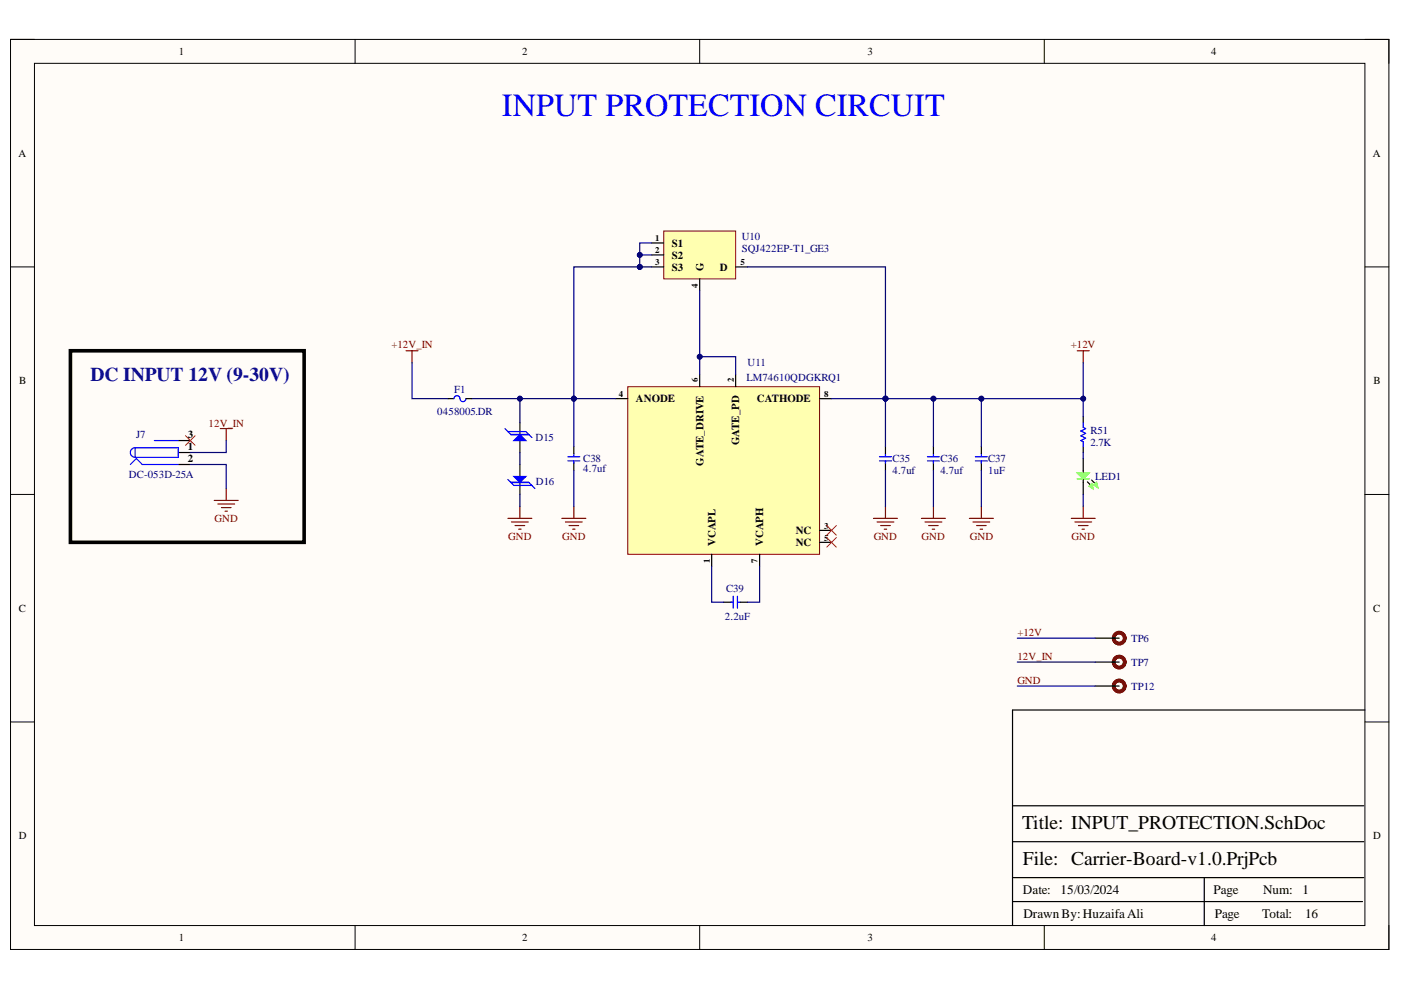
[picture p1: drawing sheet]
<svg xmlns="http://www.w3.org/2000/svg" width="297mm" height="210mm" viewBox="0 0 297 210" stroke-linecap="round" stroke-linejoin="round" font-family="sans-serif">
<defs><g id="words">
<text font-size="6.8" fill="#00f" x="106.4" y="24.7">INPUT PROTECTION CIRCUIT</text>
<text font-size="4.1" fill="#0b0b8e" x="19.2" y="80.9">DC INPUT 12V (9-30V)</text>
<g font-size="4.1">
<text x="216.7" y="175.8">Title: INPUT_PROTECTION.SchDoc</text>
<text x="216.9" y="183.4">File: Carrier-Board-v1.0.PrjPcb</text>
</g>
<g font-size="2.8">
<text x="216.9" y="189.6">Date:</text>
<text x="224.8" y="189.6">15/03/2024</text>
<text x="257.3" y="189.6">Page</text>
<text x="267.8" y="189.6">Num:</text>
<text x="276.2" y="189.6">1</text>
<text x="217" y="194.6">DrawnBy:HuzaifaAli</text>
<text x="257.6" y="194.6">Page</text>
<text x="267.6" y="194.6">Total:</text>
<text x="276.7" y="194.6">16</text>
</g>
<g font-size="2.3">
<text x="37.9" y="11.7">1</text>
<text x="110.7" y="11.7">2</text>
<text x="183.9" y="11.7">3</text>
<text x="256.8" y="11.7">4</text>
<text x="3.9" y="33.3">A</text>
<text x="291.1" y="33.3">A</text>
<text x="142.4" y="52.3">S1</text>
<text x="142.4" y="54.8">S2</text>
<text x="142.4" y="57.4">S3</text>
<text x="149.1" y="57.4" transform="rotate(-90 149.1 57.4)">G</text>
<text x="152.6" y="57.4">D</text>
<text x="4.1" y="81.5">B</text>
<text x="291.2" y="81.5">B</text>
<text x="134.8" y="85.3">ANODE</text>
<text x="160.5" y="85.3">CATHODE</text>
<text x="39.8" y="95.5">1</text>
<text x="39.8" y="93">3</text>
<text x="156.7" y="94.4" transform="rotate(-90 156.7 94.4)">GATE_PD</text>
<text x="39.8" y="98">2</text>
<text x="149.1" y="98.7" transform="rotate(-90 149.1 98.7)">GATE_DRIVE</text>
<text x="168.8" y="113.2">NC</text>
<text x="151.7" y="115.8" transform="rotate(-90 151.7 115.8)">VCAPL</text>
<text x="161.8" y="115.8" transform="rotate(-90 161.8 115.8)">VCAPH</text>
<text x="168.8" y="115.8">NC</text>
<text x="4" y="129.7">C</text>
<text x="291.2" y="129.7">C</text>
<text x="4" y="178">D</text>
<text x="291.2" y="178">D</text>
<text x="37.9" y="199.5">1</text>
<text x="110.7" y="199.5">2</text>
<text x="183.9" y="199.5">3</text>
<text x="256.8" y="199.5">4</text>
</g>
<g font-size="2.3" fill="#000080">
<text x="157.2" y="50.8">U10</text>
<text x="157.2" y="53.3">SQJ422EP-T1_GE3</text>
<text x="158.5" y="77.7">U11</text>
<text x="96.3" y="83.2">F1</text>
<text x="158.3" y="80.7">LM74610QDGKRQ1</text>
<text x="92.7" y="88.1">0458005.DR</text>
<text x="28.8" y="93">J7</text>
<text x="113.5" y="93.5">D15</text>
<text x="231.2" y="92">R51</text>
<text x="231.2" y="94.5">2.7K</text>
<text x="27.3" y="101.3">DC-053D-25A</text>
<text x="123.7" y="98">C38</text>
<text x="123.7" y="100.1">4.7uf</text>
<text x="189.2" y="98">C35</text>
<text x="189.2" y="100.6">4.7uf</text>
<text x="199.4" y="98">C36</text>
<text x="199.4" y="100.6">4.7uf</text>
<text x="209.5" y="98">C37</text>
<text x="209.5" y="100.6">1uF</text>
<text x="232.2" y="101.8">LED1</text>
<text x="113.6" y="102.9">D16</text>
<text x="154" y="125.4">C39</text>
<text x="153.7" y="131.5">2.2uF</text>
<text x="239.8" y="136.1">TP6</text>
<text x="239.8" y="141.1">TP7</text>
<text x="239.8" y="146.2">TP12</text>
</g>
<g font-size="2.3" fill="#800000">
<text x="83" y="73.9">+12V_IN</text>
<text x="227" y="73.9">+12V</text>
<text x="44.2" y="90.4">12V_IN</text>
<text x="45.5" y="110.7">GND</text>
<text x="107.8" y="114.5">GND</text>
<text x="119.2" y="114.5">GND</text>
<text x="185.2" y="114.5">GND</text>
<text x="195.4" y="114.5">GND</text>
<text x="205.6" y="114.5">GND</text>
<text x="227.2" y="114.5">GND</text>
<text x="215.7" y="134.8">+12V</text>
<text x="215.7" y="139.9">12V_IN</text>
<text x="215.7" y="144.9">GND</text>
</g>
<g font-size="1.9">
<text x="138.9" y="51.1">1</text>
<text x="138.9" y="53.7">2</text>
<text x="138.9" y="56.2">3</text>
<text x="157" y="56.2">5</text>
<text x="147.9" y="61" transform="rotate(-90 147.9 61)">4</text>
<text x="147.9" y="81" transform="rotate(-90 147.9 81)">6</text>
<text x="155.6" y="81" transform="rotate(-90 155.6 81)">2</text>
<text x="131.2" y="84.2">4</text>
<text x="174.8" y="84.2">8</text>
<text x="174.8" y="112.1">3</text>
<text x="150.5" y="119.3" transform="rotate(-90 150.5 119.3)">1</text>
<text x="160.6" y="119.4" transform="rotate(-90 160.6 119.4)">7</text>
<text x="174.8" y="114.6">5</text>
</g>
</g></defs>
<path d="M2.2 8.4h292.3v192.9h-292.3z" fill-rule="evenodd" fill="#fffcf8"/>
<path d="M2.2 8.4h292.3v192.9h-292.3z" fill="none" stroke="#000" stroke-width=".21"/>
<path d="M7.3 13.4h282.1v182.8h-282.1z" fill-rule="evenodd" fill="#fffcf8"/>
<g fill="none" stroke="#000" stroke-width=".21">
<path d="M2.2 8.4h5.1M7.3 13.4h282.1v182.8h-282.1zM75.3 8.4v5M148.3 8.4v5M221.4 8.4v5M289.4 8.4h5.1v5M2.2 56.6h5.1M289.4 56.6h5.1M2.2 104.8h5.1M289.4 104.8h5.1M2.2 153.1h5.1M289.4 153.1h5.1"/>
<path d="M75.3 196.2v5.1M148.3 196.2v5.1M221.4 196.2v5.1M294.5 196.2v5.1"/>
</g>
<path d="M110.2 89.6v2.5M110.2 93.4v2.5M289.4 150.5h-74.7v45.7M214.7 178.5h74.4M214.7 170.8h74.4M214.7 191.2h74.2M214.7 186.1h74.4M255.3 186.1v10.1" fill="none" stroke="#000" stroke-width=".25"/>
<path d="M107.1 90.9l1.2 1.2h3.8M107.7 91.5h3.8l1.3 1.3" fill="none" stroke="#00f" stroke-width=".25"/>
<path d="M109 93.4l1.2-1.3 1.3 1.3z" fill="#00f"/>
<path d="M109 93.4l1.2-1.3 1.3 1.3zM107.7 101.7l1.3 1.2h3.8M108.3 102.3h3.8l1.3 1.3" fill="none" stroke="#00f" stroke-width=".25"/>
<path d="M110.2 98.5v2.5M110.2 102.3v2.5" fill="none" stroke="#000" stroke-width=".25"/>
<path d="M109 101h2.5l-1.3 1.3z" fill="#00f"/>
<path d="M120.4 97.7h2.5M120.4 96.8h2.5M121.7 96.2v.5M121.7 97.7v.5M109 101h2.5l-1.3 1.3zM155 127.7h.5M155.5 126.4v2.6M156.4 126.4v2.6M156.5 127.7h.5" fill="none" stroke="#00f" stroke-width=".25"/>
<path d="M121.7 94.7v1.5M121.7 98.1v1.7M153.4 127.7h1.7M157 127.7h1.5" fill="none" stroke="#000" stroke-width=".25"/>
<path d="M86.1 74.4h2.5M87.4 74.4v2.5M107.7 109.9h5.1M108.4 110.7h3.6M109.2 111.4h2M110 112.2h.5M110.2 107.4v2.5" fill="none" stroke="#800000" stroke-width=".25"/>
<path d="M140.7 49h15.3v10.1h-15.3z" fill-rule="evenodd" fill="#ffffb0"/>
<path d="M140.7 49h15.3v10.1h-15.3z" fill="none" stroke="#800000" stroke-width=".21"/>
<path d="M138.2 51.5h2.5M138.2 54.1h2.5M138.2 56.6h2.5M148.3 59.1v2.6M156 56.6h2.5M187.7 94.7v1.5M187.7 98.1v1.7M197.9 94.7v1.5M197.9 98.1v1.7M208.1 94.7v1.5M208.1 98.1v1.7M230.6 102.2l.6 .6" fill="none" stroke="#000" stroke-width=".25"/>
<path d="M186.5 97.7h2.5M186.5 96.8h2.5M187.7 96.2v.5M187.7 97.7v.5M196.6 97.7h2.6M196.6 96.8h2.6M197.9 96.2v.5M197.9 97.7v.5M206.8 97.7h2.5M206.8 96.8h2.5M208.1 96.2v.5M208.1 97.7v.5" fill="none" stroke="#00f" stroke-width=".25"/>
<path d="M228.4 74.4h2.5M229.7 74.4v2.5M185.2 109.9h5.1M186 110.7h3.5M186.7 111.4h2.1M187.5 112.2h.5M187.7 107.4v2.5" fill="none" stroke="#800000" stroke-width=".25"/>
<path d="M231.2 102.8l-.3 .3 .6-.6 .3 1.2-.9-.6z" fill-rule="evenodd" fill="#0f0"/>
<path d="M231.2 102.8l-.3 .3 .6-.6 .3 1.2-.9-.6z" fill="none" stroke="#0f0" stroke-width=".21"/>
<path d="M231.4 101.8l.8 .7" fill="none" stroke="#000" stroke-width=".25"/>
<path d="M232.2 102.5l-.3 .4 .6-.6 .3 1.1-.9-.5z" fill-rule="evenodd" fill="#0f0"/>
<path d="M232.2 102.5l-.3 .4 .6-.6 .3 1.1-.9-.5z" fill="none" stroke="#0f0" stroke-width=".21"/>
<path d="M229.7 97.2v3.1M229.7 101.5v3.3" fill="none" stroke="#000" stroke-width=".25"/>
<path d="M228.4 101.5h2.5" fill="none" stroke="#0f0" stroke-width=".25"/>
<path d="M228.4 100.3h2.5l-1.2 1.2z" fill="#0f0"/>
<path d="M228.4 100.3h2.5l-1.2 1.2z" fill="none" stroke="#0f0" stroke-width=".25"/>
<path d="M37.8 95.9h2.5M37.8 98.5h2.5M37.8 93.4h2.5M229.7 88.3v1.3M229.7 94.7v1.2M232.2 135.3h5.1M232.2 140.4h5.1M232.2 145.5h5.1" fill="none" stroke="#000" stroke-width=".25"/>
<path d="M27.6 98.5l1.3-1.3 1.3 1.3h7.6M28.7 94.9a1.02 1.02 0 0 0-1.1 1 1.02 1.02 0 0 0 1.1 1.1M28.7 94.9h9.1v2.1h-9.1M28.7 94.9v2.1M32.7 93.4h5.1M229.7 89.6v1l.5 .3-1 .5 1 .5-1 .5 1 .5-1 .5 .5 .3v1" fill="none" stroke="#00f" stroke-width=".25"/>
<g fill="none" stroke="#800000" stroke-width=".25">
<path d="M46.7 90.9h2.5M48 90.9v2.5M45.4 106.1h5.1M46.2 106.9h3.5M47 107.6h2M47.7 108.4h.5M48 103.6v2.5M119.1 109.9h5.1M119.9 110.7h3.5M120.6 111.4h2.1M121.4 112.2h.5M121.7 107.4v2.5"/>
<path d="M195.4 109.9h5M196.1 110.7h3.6M196.9 111.4h2M197.7 112.2h.5M197.9 107.4v2.5M205.5 109.9h5.1M206.3 110.7h3.5M207.1 111.4h2M207.8 112.2h.5M208.1 107.4v2.5M227.1 109.9h5.1M227.9 110.7h3.5"/>
<path d="M228.7 111.4h2M229.4 112.2h.5M229.7 107.4v2.5"/>
</g>
<g fill="none" stroke="#5b0f00" stroke-width=".76">
<circle cx="237.3" cy="135.3" r="1.17"/>
<circle cx="237.3" cy="140.4" r="1.17"/>
<circle cx="237.3" cy="145.5" r="1.17"/>
</g>
<path d="M39.3 92.4l2.1 2M41.4 92.4l-2.1 2" fill="none" stroke="#f00" stroke-width=".21"/>
<path d="M14.9 74.4h49.6v40.6h-49.6z" fill="none" stroke="#000" stroke-width=".76"/>
<path d="M133.1 82h40.7v35.5h-40.7z" fill-rule="evenodd" fill="#ffffb0"/>
<path d="M133.1 82h40.7v35.5h-40.7z" fill="none" stroke="#800000" stroke-width=".21"/>
<path d="M148.3 79.4v2.6M156 79.4v2.6M130.6 84.5h2.5M173.8 84.5h2.5M150.9 117.5v2.6M161.1 117.5v2.6M173.8 112.5h2.5M173.8 115h2.5" fill="none" stroke="#000" stroke-width=".25"/>
<path d="M175.3 111.4l2 2.1M175.3 114l2 2M177.3 111.4l-2 2.1M177.3 114l-2 2" fill="none" stroke="#f00" stroke-width=".21"/>
<path d="M110.2 84.5v5.1" fill="none" stroke="#000080" stroke-width=".25"/>
<circle cx="110.2" cy="84.5" r=".51" fill="#000080"/>
<circle cx="110.2" cy="84.5" r=".51" fill="none" stroke="#000080" stroke-width=".21"/>
<path d="M110.2 95.9v2.6M197.9 84.5v10.2M110.2 104.8v2.6M150.9 120.1v7.6h2.5M161.1 120.1v7.6h-2.6" fill="none" stroke="#000080" stroke-width=".25"/>
<circle cx="197.9" cy="84.5" r=".51" fill="#000080"/>
<circle cx="197.9" cy="84.5" r=".51" fill="none" stroke="#000080" stroke-width=".21"/>
<path d="M158.5 56.6h29.2v27.9" fill="none" stroke="#000080" stroke-width=".25"/>
<circle cx="187.7" cy="84.5" r=".51" fill="#000080"/>
<circle cx="187.7" cy="84.5" r=".51" fill="none" stroke="#000080" stroke-width=".21"/>
<path d="M135.6 56.6h-13.9v27.9" fill="none" stroke="#000080" stroke-width=".25"/>
<circle cx="135.6" cy="56.6" r=".51" fill="#000080"/>
<circle cx="135.6" cy="56.6" r=".51" fill="none" stroke="#000080" stroke-width=".21"/>
<circle cx="121.7" cy="84.5" r=".51" fill="#000080"/>
<circle cx="121.7" cy="84.5" r=".51" fill="none" stroke="#000080" stroke-width=".21"/>
<path d="M121.7 84.5v10.2M229.7 95.9v1.3M229.7 104.8v2.6" fill="none" stroke="#000080" stroke-width=".25"/>
<circle cx="121.7" cy="84.5" r=".51" fill="#000080"/>
<circle cx="121.7" cy="84.5" r=".51" fill="none" stroke="#000080" stroke-width=".21"/>
<path d="M148.3 79.4v-3.8h7.7v3.8M48 93.4v2.5h-7.7M215.7 140.4h16.5M215.7 145.5h16.5" fill="none" stroke="#000080" stroke-width=".25"/>
<circle cx="148.3" cy="75.6" r=".51" fill="#000080"/>
<circle cx="148.3" cy="75.6" r=".51" fill="none" stroke="#000080" stroke-width=".21"/>
<path d="M148.3 61.7v13.9" fill="none" stroke="#000080" stroke-width=".25"/>
<circle cx="148.3" cy="75.6" r=".51" fill="#000080"/>
<circle cx="148.3" cy="75.6" r=".51" fill="none" stroke="#000080" stroke-width=".21"/>
<path d="M135.6 54.1h2.6" fill="none" stroke="#000080" stroke-width=".25"/>
<circle cx="135.6" cy="54.1" r=".51" fill="#000080"/>
<circle cx="135.6" cy="54.1" r=".51" fill="none" stroke="#000080" stroke-width=".21"/>
<path d="M135.6 56.6h2.6" fill="none" stroke="#000080" stroke-width=".25"/>
<circle cx="135.6" cy="56.6" r=".51" fill="#000080"/>
<circle cx="135.6" cy="56.6" r=".51" fill="none" stroke="#000080" stroke-width=".21"/>
<path d="M208.1 84.5v10.2" fill="none" stroke="#000080" stroke-width=".25"/>
<circle cx="208.1" cy="84.5" r=".51" fill="#000080"/>
<circle cx="208.1" cy="84.5" r=".51" fill="none" stroke="#000080" stroke-width=".21"/>
<path d="M187.7 84.5v10.2" fill="none" stroke="#000080" stroke-width=".25"/>
<circle cx="187.7" cy="84.5" r=".51" fill="#000080"/>
<circle cx="187.7" cy="84.5" r=".51" fill="none" stroke="#000080" stroke-width=".21"/>
<path d="M176.3 84.5h11.4" fill="none" stroke="#000080" stroke-width=".25"/>
<circle cx="187.7" cy="84.5" r=".51" fill="#000080"/>
<circle cx="187.7" cy="84.5" r=".51" fill="none" stroke="#000080" stroke-width=".21"/>
<path d="M229.7 76.9v7.6M187.7 99.8v7.6M197.9 99.8v7.6M208.1 99.8v7.6" fill="none" stroke="#000080" stroke-width=".25"/>
<circle cx="229.7" cy="84.5" r=".51" fill="#000080"/>
<circle cx="229.7" cy="84.5" r=".51" fill="none" stroke="#000080" stroke-width=".21"/>
<path d="M87.4 76.9v7.6h7.6M40.3 98.5h7.7v5.1M100.1 84.5h30.5M121.7 99.8v7.6M215.7 135.3h16.5" fill="none" stroke="#000080" stroke-width=".25"/>
<circle cx="110.2" cy="84.5" r=".51" fill="#000080"/>
<circle cx="110.2" cy="84.5" r=".51" fill="none" stroke="#000080" stroke-width=".21"/>
<circle cx="121.7" cy="84.5" r=".51" fill="#000080"/>
<circle cx="121.7" cy="84.5" r=".51" fill="none" stroke="#000080" stroke-width=".21"/>
<path d="M138.2 51.5h-2.6v5.1" fill="none" stroke="#000080" stroke-width=".25"/>
<circle cx="135.6" cy="54.1" r=".51" fill="#000080"/>
<circle cx="135.6" cy="54.1" r=".51" fill="none" stroke="#000080" stroke-width=".21"/>
<circle cx="135.6" cy="56.6" r=".51" fill="#000080"/>
<circle cx="135.6" cy="56.6" r=".51" fill="none" stroke="#000080" stroke-width=".21"/>
<path d="M187.7 84.5h42v3.8" fill="none" stroke="#000080" stroke-width=".25"/>
<circle cx="187.7" cy="84.5" r=".51" fill="#000080"/>
<circle cx="187.7" cy="84.5" r=".51" fill="none" stroke="#000080" stroke-width=".21"/>
<circle cx="197.9" cy="84.5" r=".51" fill="#000080"/>
<circle cx="197.9" cy="84.5" r=".51" fill="none" stroke="#000080" stroke-width=".21"/>
<circle cx="208.1" cy="84.5" r=".51" fill="#000080"/>
<circle cx="208.1" cy="84.5" r=".51" fill="none" stroke="#000080" stroke-width=".21"/>
<circle cx="229.7" cy="84.5" r=".51" fill="#000080"/>
<circle cx="229.7" cy="84.5" r=".51" fill="none" stroke="#000080" stroke-width=".21"/>
<path d="M95 84.5h1.3M98.8 84.5h1.3" fill="none" stroke="#000" stroke-width=".25"/>
<path d="M96.3 84.5a.68 .68 0 0 1 .8-.6 .68 .68 0 0 1 .5 .9 .64 .64 0 0 0 .7 .3 .64 .64 0 0 0 .5-.6" fill="none" stroke="#00f" stroke-width=".25"/>
<use href="#words"/>
</svg>
